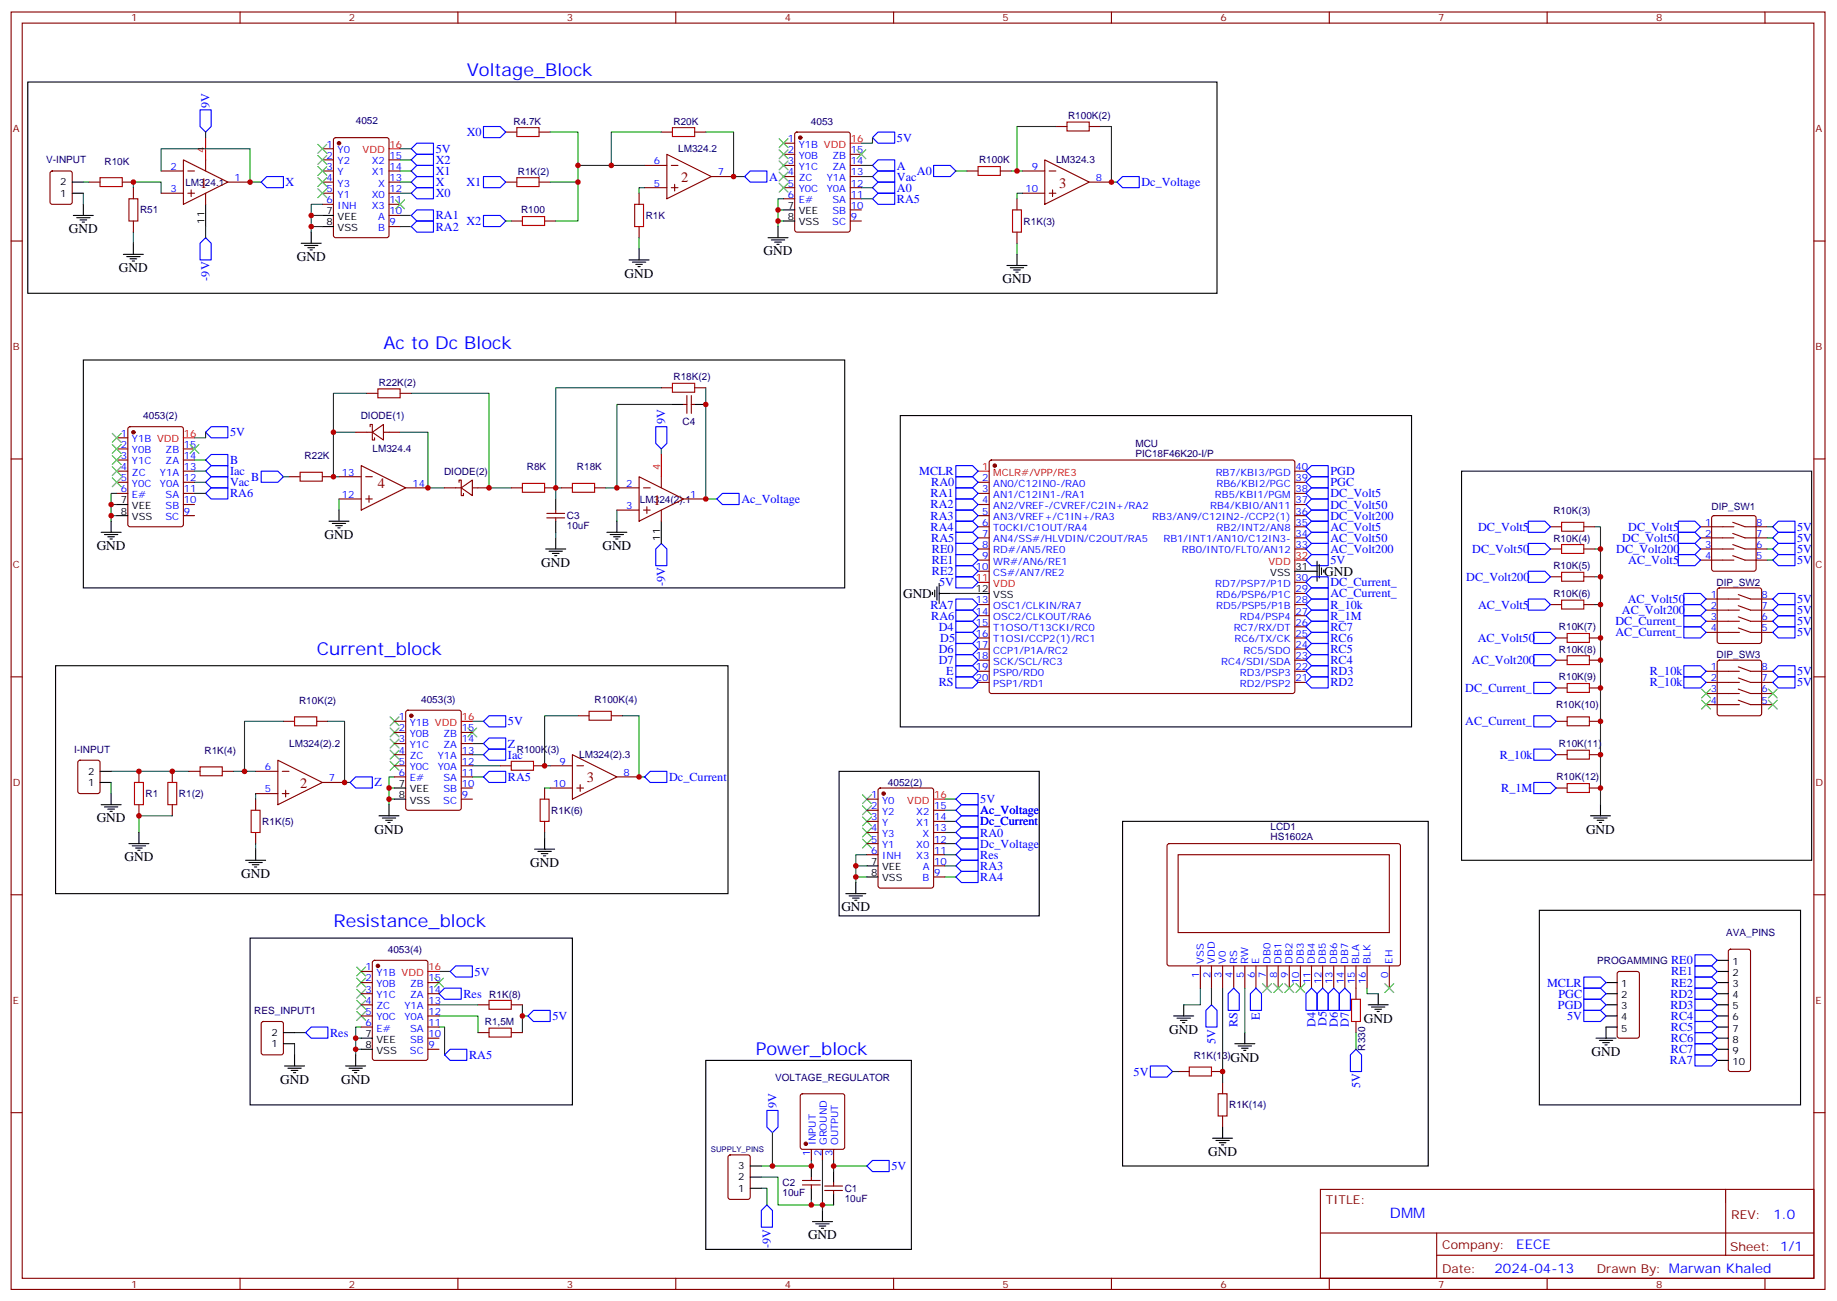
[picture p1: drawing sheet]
<svg xmlns="http://www.w3.org/2000/svg" width="583mm" height="413mm" viewBox="0 0 583 413" stroke-linecap="round" stroke-linejoin="round" font-family="sans-serif">
<defs><g id="words">
<g font-size="5.6" fill="#00f">
<text x="148.2" y="24.3">Voltage_Block</text>
<text x="121.7" y="110.7">Ac to Dc Block</text>
<text x="100.5" y="207.7">Current_block</text>
<text x="105.8" y="294.1">Resistance_block</text>
<text x="239.9" y="334.7">Power_block</text>
</g>
<g font-size="4.6" fill="#800">
<text x="63.5" y="59.5">1</text>
<text x="216.3" y="57.8">2</text>
<text x="336.2" y="59.5">3</text>
<text x="119.9" y="154.8">4</text>
<text x="207.4" y="160.1">1</text>
<text x="95.2" y="250">2</text>
<text x="186.3" y="248.3">3</text>
</g>
<text font-size="4.6" fill="#00f" x="441.2" y="386.4">DMM</text>
<g font-size="4.2">
<text x="21.9" y="74">GND</text>
<text x="94.2" y="82.8">GND</text>
<text x="242.4" y="81.1">GND</text>
<text x="37.7" y="86.4">GND</text>
<text x="198.3" y="88.1">GND</text>
<text x="318.2" y="89.9">GND</text>
<text x="103" y="171">GND</text>
<text x="30.7" y="174.6">GND</text>
<text x="171.8" y="179.8">GND</text>
<text x="191.2" y="174.6">GND</text>
<text x="420.3" y="182.7">GND</text>
<text x="286.6" y="189.8">GND</text>
<text x="30.7" y="261">GND</text>
<text x="118.9" y="264.5">GND</text>
<text x="503.4" y="264.5">GND</text>
<text x="39.5" y="273.3">GND</text>
<text x="168.3" y="275.1">GND</text>
<text x="76.6" y="278.6">GND</text>
<text x="267.1" y="289.2">GND</text>
<text x="371.1" y="328">GND</text>
<text x="432.9" y="324.5">GND</text>
<text x="505.2" y="335.1">GND</text>
<text x="390.5" y="336.8">GND</text>
<text x="88.9" y="343.9">GND</text>
<text x="108.3" y="343.9">GND</text>
<text x="383.5" y="366.8">GND</text>
<text x="256.5" y="393.3">GND</text>
</g>
<g font-size="4.2" fill="#00f">
<text x="562.9" y="386.7">1.0</text>
<text x="481.3" y="396.2">EECE</text>
<text x="474.4" y="404">2024-04-13</text>
</g>
<g font-size="3.9" fill="#00f">
<text x="66.5" y="34.1" transform="rotate(-90 66.5 34.1)">9V</text>
<text x="148.2" y="43.2">X0</text>
<text x="284.7" y="45">5V</text>
<text x="138.3" y="52">X2</text>
<text x="138.3" y="48.5">5V</text>
<text x="284.7" y="53.8">A</text>
<text x="90.7" y="59.1">X</text>
<text x="138.3" y="59.1">X</text>
<text x="138.3" y="55.5">X1</text>
<text x="148" y="59.1">X1</text>
<text x="244.1" y="57.4">A</text>
<text x="284.7" y="57.3">Vac</text>
<text x="291" y="55.4">A0</text>
<text x="362.3" y="59.1">Dc_Voltage</text>
<text x="138.3" y="62.6">X0</text>
<text x="284.7" y="60.9">A0</text>
<text x="284.7" y="64.3">RA5</text>
<text x="138.3" y="69.6">RA1</text>
<text x="148" y="71.4">X2</text>
<text x="138.3" y="73.2">RA2</text>
<text x="66.5" y="89" transform="rotate(-90 66.5 89)">-9V</text>
<text x="211.2" y="134.7" transform="rotate(-90 211.2 134.7)">9V</text>
<text x="73" y="138.4">5V</text>
<text x="73" y="147.2">B</text>
<text x="73" y="154.3">Vac</text>
<text x="73" y="150.8">Iac</text>
<text x="79.7" y="152.5">B</text>
<text x="291.7" y="150.8">MCLR</text>
<text x="295.6" y="154.3">RA0</text>
<text x="422.3" y="150.8">PGD</text>
<text x="422.3" y="154.3">PGC</text>
<text x="73" y="157.8">RA6</text>
<text x="235.3" y="159.6">Ac_Voltage</text>
<text x="295.4" y="157.8">RA1</text>
<text x="295.4" y="161.3">RA2</text>
<text x="422.3" y="157.8">DC_Volt5</text>
<text x="422.3" y="161.4">DC_Volt50</text>
<text x="295.4" y="164.9">RA3</text>
<text x="422.3" y="164.9">DC_Volt200</text>
<text x="295.4" y="168.4">RA4</text>
<text x="295.6" y="172">RA5</text>
<text x="422.3" y="168.4">AC_Volt5</text>
<text x="422.3" y="171.9">AC_Volt50</text>
<text x="469.2" y="168.5">DC_Volt5</text>
<text x="514.9" y="171.9">DC_Volt50</text>
<text x="516.8" y="168.5">DC_Volt5</text>
<text x="570.4" y="168.4">5V</text>
<text x="570.4" y="171.9">5V</text>
<text x="295.8" y="175.5">RE0</text>
<text x="295.8" y="179">RE1</text>
<text x="422.3" y="179">5V</text>
<text x="422.3" y="175.5">AC_Volt200</text>
<text x="467.3" y="175.5">DC_Volt50</text>
<text x="513" y="175.5">DC_Volt200</text>
<text x="516.8" y="179">AC_Volt5</text>
<text x="570.4" y="175.5">5V</text>
<text x="570.4" y="179">5V</text>
<text x="295.8" y="182.5">RE2</text>
<text x="465.4" y="184.3">DC_Volt200</text>
<text x="211.2" y="186" transform="rotate(-90 211.2 186)">-9V</text>
<text x="298.1" y="186">5V</text>
<text x="422.3" y="189.6">AC_Current_</text>
<text x="422.3" y="186.1">DC_Current_</text>
<text x="516.7" y="191.3">AC_Volt50</text>
<text x="570.4" y="191.3">5V</text>
<text x="295.4" y="193.1">RA7</text>
<text x="295.6" y="196.6">RA6</text>
<text x="422.3" y="193.1">R_10k</text>
<text x="422.3" y="196.6">R_1M</text>
<text x="469.2" y="193.1">AC_Volt5</text>
<text x="514.8" y="194.9">AC_Volt200</text>
<text x="570.4" y="194.9">5V</text>
<text x="297.9" y="200.2">D4</text>
<text x="298.4" y="203.7">D5</text>
<text x="422.3" y="203.7">RC6</text>
<text x="422.3" y="200.2">RC7</text>
<text x="469" y="203.7">AC_Volt50</text>
<text x="512.7" y="198.4">DC_Current_</text>
<text x="512.7" y="201.9">AC_Current_</text>
<text x="570.4" y="198.4">5V</text>
<text x="570.4" y="201.9">5V</text>
<text x="297.9" y="207.2">D6</text>
<text x="422.3" y="207.2">RC5</text>
<text x="297.9" y="210.7">D7</text>
<text x="300.3" y="214.3">E</text>
<text x="422.3" y="210.8">RC4</text>
<text x="422.3" y="214.3">RD3</text>
<text x="467.2" y="210.7">AC_Volt200</text>
<text x="523.7" y="214.3">R_10k</text>
<text x="570.4" y="214.3">5V</text>
<text x="298" y="217.8">RS</text>
<text x="422.3" y="217.8">RD2</text>
<text x="465.1" y="219.6">DC_Current_</text>
<text x="523.7" y="217.8">R_10k</text>
<text x="570.4" y="217.8">5V</text>
<text x="161.2" y="230.2">5V</text>
<text x="465.1" y="230.2">AC_Current_</text>
<text x="161.2" y="237.2">Z</text>
<text x="161.2" y="240.7">Iac</text>
<text x="476.1" y="240.7">R_10k</text>
<text x="118.9" y="249.6">Z</text>
<text x="161.2" y="247.8">RA5</text>
<text x="212.4" y="247.8">Dc_Current</text>
<text x="476.5" y="251.3">R_1M</text>
<text x="311.2" y="254.9">5V</text>
<text x="311.1" y="261.9">Dc_Current</text>
<text x="311.1" y="258.4">Ac_Voltage</text>
<text x="311.1" y="265.4">RA0</text>
<text x="311.1" y="269">Dc_Voltage</text>
<text x="311.1" y="272.6">Res</text>
<text x="311.1" y="279.5">RA4</text>
<text x="311.1" y="276">RA3</text>
<text x="530.4" y="306">RE0</text>
<text x="150.6" y="309.5">5V</text>
<text x="530.4" y="309.5">RE1</text>
<text x="147.1" y="316.7">Res</text>
<text x="491.1" y="313">MCLR</text>
<text x="494.7" y="316.5">PGC</text>
<text x="530.2" y="316.6">RD2</text>
<text x="530.4" y="313.1">RE2</text>
<text x="175.3" y="323.6">5V</text>
<text x="399.9" y="323.6" transform="rotate(-90 399.9 323.6)">E</text>
<text x="494.5" y="320.1">PGD</text>
<text x="497.4" y="323.6">5V</text>
<text x="530.2" y="320.1">RD3</text>
<text x="530.4" y="323.6">RC4</text>
<text x="104.8" y="329">Res</text>
<text x="392.8" y="325.9" transform="rotate(-90 392.8 325.9)">RS</text>
<text x="417.5" y="325.9" transform="rotate(-90 417.5 325.9)">D4</text>
<text x="421.1" y="325.6" transform="rotate(-90 421.1 325.6)">D5</text>
<text x="424.6" y="325.9" transform="rotate(-90 424.6 325.9)">D6</text>
<text x="428.1" y="325.9" transform="rotate(-90 428.1 325.9)">D7</text>
<text x="530.4" y="327.2">RC5</text>
<text x="148.9" y="336">RA5</text>
<text x="385.8" y="331.2" transform="rotate(-90 385.8 331.2)">5V</text>
<text x="530.4" y="334.2">RC7</text>
<text x="530.4" y="330.7">RC6</text>
<text x="359.8" y="341.3">5V</text>
<text x="530" y="337.7">RA7</text>
<text x="431.7" y="345.3" transform="rotate(-90 431.7 345.3)">5V</text>
<text x="246.4" y="351.6" transform="rotate(-90 246.4 351.6)">9V</text>
<text x="282.9" y="371.3">5V</text>
<text x="244.7" y="396" transform="rotate(-90 244.7 396)">-9V</text>
</g>
<g font-size="3.9" fill="#800">
<text x="420.9" y="382">TITLE:</text>
<text x="549.5" y="386.7">REV:</text>
<text x="457.8" y="396.2">Company:</text>
<text x="549.1" y="396.8">Sheet: 1/1</text>
<text x="457.8" y="403.9">Date:</text>
<text x="506.8" y="403.9">Drawn By: Marwan Khaled</text>
</g>
<g font-size="3.2" fill="#800">
<text x="41.6" y="6.8">1</text>
<text x="110.8" y="6.8">2</text>
<text x="179.9" y="6.8">3</text>
<text x="249.1" y="6.8">4</text>
<text x="318.2" y="6.8">5</text>
<text x="387.3" y="6.8">6</text>
<text x="456.5" y="6.8">7</text>
<text x="525.6" y="6.8">8</text>
<text x="4.1" y="41.9">A</text>
<text x="576.3" y="41.9">A</text>
<text x="4.1" y="111.1">B</text>
<text x="576.3" y="111.1">B</text>
<text x="4.1" y="180.2">C</text>
<text x="576.3" y="180.2">C</text>
<text x="4.1" y="249.3">D</text>
<text x="576.3" y="249.3">D</text>
<text x="4.1" y="318.5">E</text>
<text x="576.3" y="318.5">E</text>
<text x="41.6" y="408.6">1</text>
<text x="110.8" y="408.6">2</text>
<text x="179.9" y="408.6">3</text>
<text x="249.1" y="408.6">4</text>
<text x="318.2" y="408.6">5</text>
<text x="387.3" y="408.6">6</text>
<text x="456.5" y="408.6">7</text>
<text x="525.6" y="408.6">8</text>
</g>
<g font-size="3.2" fill="#000080">
<text x="113" y="39.4">4052</text>
<text x="163" y="39.5">R4.7K</text>
<text x="213.8" y="39.5">R20K</text>
<text x="257.4" y="39.6">4053</text>
<text x="339" y="37.7">R100K(2)</text>
<text x="14.7" y="51.9">V-INPUT</text>
<text x="33.2" y="52.2">R10K</text>
<text x="215.2" y="48.3">LM324.2</text>
<text x="310.8" y="51.9">R100K</text>
<text x="335.2" y="51.9">LM324.3</text>
<text x="58.9" y="58.9">LM324.1</text>
<text x="164.4" y="55.4">R1K(2)</text>
<text x="44.4" y="67.7">R51</text>
<text x="165.4" y="67.7">R100</text>
<text x="205" y="69.5">R1K</text>
<text x="324.9" y="71.3">R1K(3)</text>
<text x="120.3" y="122.4">R22K(2)</text>
<text x="213.8" y="120.7">R18K(2)</text>
<text x="45.5" y="133.1">4053(2)</text>
<text x="114.5" y="133">DIODE(1)</text>
<text x="216.6" y="134.8">C4</text>
<text x="118.2" y="143.4">LM324.4</text>
<text x="360.4" y="141.8">MCU</text>
<text x="96.7" y="145.7">R22K</text>
<text x="167.2" y="149.3">R8K</text>
<text x="183.1" y="149.3">R18K</text>
<text x="360.4" y="144.9">PIC18F46K20-I/P</text>
<text x="140.9" y="150.6">DIODE(2)</text>
<text x="203.1" y="159.6">LM324(2).1</text>
<text x="543.3" y="161.9">DIP_SW1</text>
<text x="179.9" y="168">10uF</text>
<text x="179.9" y="164.8">C3</text>
<text x="493" y="163">R10K(3)</text>
<text x="493" y="171.8">R10K(4)</text>
<text x="493" y="180.6">R10K(5)</text>
<text x="544.9" y="186">DIP_SW2</text>
<text x="493" y="189.4">R10K(6)</text>
<text x="494.8" y="200">R10K(7)</text>
<text x="494.8" y="207.1">R10K(8)</text>
<text x="544.9" y="208.9">DIP_SW3</text>
<text x="494.8" y="215.9">R10K(9)</text>
<text x="94.9" y="223.2">R10K(2)</text>
<text x="133.7" y="223">4053(3)</text>
<text x="188.7" y="223">R100K(4)</text>
<text x="493.9" y="224.7">R10K(10)</text>
<text x="23.5" y="238.8">I-INPUT</text>
<text x="64.9" y="239.1">R1K(4)</text>
<text x="91.8" y="237">LM324(2).2</text>
<text x="164" y="238.9">R100K(3)</text>
<text x="494.8" y="237.1">R10K(11)</text>
<text x="183.8" y="240.6">LM324(2).3</text>
<text x="281.8" y="249.4">4052(2)</text>
<text x="494" y="247.6">R10K(12)</text>
<text x="46.2" y="253">R1</text>
<text x="56.8" y="253">R1(2)</text>
<text x="83.3" y="261.8">R1K(5)</text>
<text x="175" y="258.3">R1K(6)</text>
<text x="403.2" y="263.5">LCD1</text>
<text x="403.2" y="266.6">HS1602A</text>
<text x="547.9" y="297">AVA_PINS</text>
<text x="123.1" y="302.4">4053(4)</text>
<text x="507" y="305.9">PROGAMMING</text>
<text x="155.3" y="316.5">R1K(8)</text>
<text x="80.7" y="321.7">RES_INPUT1</text>
<text x="153.9" y="325.3">R1,5M</text>
<text x="433.3" y="333.4" transform="rotate(-90 433.3 333.4)">R330</text>
<text x="378.9" y="336.1">R1K(13)</text>
<text x="246" y="343">VOLTAGE_REGULATOR</text>
<text x="390.2" y="351.7">R1K(14)</text>
<text x="248.4" y="376.4">C2</text>
<text x="248.4" y="379.6">10uF</text>
<text x="268.1" y="381.4">10uF</text>
<text x="268.1" y="378.2">C1</text>
</g>
<g font-size="3.2" fill="#00f">
<text x="103.6" y="46.8">1</text>
<text x="250" y="45.1">1</text>
<text x="253.5" y="46.8">Y1B VDD</text>
<text x="54.1" y="53.9">2</text>
<text x="103.6" y="50.4">2</text>
<text x="103.6" y="53.9">3</text>
<text x="107.1" y="48.6">Y0</text>
<text x="107.1" y="52.1">Y2</text>
<text x="118" y="52.1">X2</text>
<text x="123.6" y="53.9">14</text>
<text x="123.6" y="50.4">15</text>
<text x="207.5" y="52.1">6</text>
<text x="250" y="48.6">2</text>
<text x="250" y="52.1">3</text>
<text x="253.5" y="50.4">Y0B</text>
<text x="253.5" y="53.9">Y1C</text>
<text x="264.2" y="50.4">ZB</text>
<text x="264.2" y="53.9">ZA</text>
<text x="270.1" y="52.1">14</text>
<text x="270.1" y="48.6">15</text>
<text x="327.5" y="53.9">9</text>
<text x="74.4" y="57.4">1</text>
<text x="103.6" y="57.4">4</text>
<text x="107.1" y="55.7">Y</text>
<text x="107.1" y="59.2">Y3</text>
<text x="118" y="55.7">X1</text>
<text x="120" y="59.2">X</text>
<text x="123.6" y="57.4">13</text>
<text x="207.5" y="59.2">5</text>
<text x="227.9" y="55.7">7</text>
<text x="250" y="55.7">4</text>
<text x="250" y="59.2">5</text>
<text x="253.5" y="57.4">ZC</text>
<text x="262.4" y="57.4">Y1A</text>
<text x="270.1" y="59.2">12</text>
<text x="270.1" y="55.7">13</text>
<text x="347.8" y="57.4">8</text>
<text x="54.1" y="61">3</text>
<text x="103.6" y="61">5</text>
<text x="103.6" y="64.5">6</text>
<text x="107.1" y="62.7">Y1</text>
<text x="118" y="62.7">X0</text>
<text x="123.6" y="64.5">11</text>
<text x="123.6" y="61">12</text>
<text x="250" y="62.7">6</text>
<text x="253.5" y="61">Y0C</text>
<text x="253.5" y="64.5">E#</text>
<text x="262.4" y="61">Y0A</text>
<text x="264.2" y="64.5">SA</text>
<text x="270.1" y="62.7">11</text>
<text x="325.5" y="61">10</text>
<text x="107.1" y="66.3">INH</text>
<text x="118" y="66.3">X3</text>
<text x="120" y="69.8">A</text>
<text x="123.6" y="71.5">9</text>
<text x="123.6" y="68">10</text>
<text x="264.2" y="71.5">SC</text>
<text x="264.2" y="68">SB</text>
<text x="270.1" y="69.8">9</text>
<text x="270.1" y="66.3">10</text>
<text x="120" y="73.3">B</text>
<text x="38.4" y="138.6">1</text>
<text x="38.4" y="142.1">2</text>
<text x="41.9" y="140.3">Y1B VDD</text>
<text x="41.9" y="143.9">Y0B</text>
<text x="52.6" y="143.9">ZB</text>
<text x="58.4" y="142.1">15</text>
<text x="38.4" y="145.6">3</text>
<text x="38.4" y="149.2">4</text>
<text x="41.9" y="147.4">Y1C</text>
<text x="52.6" y="147.4">ZA</text>
<text x="58.4" y="149.2">13</text>
<text x="58.4" y="145.6">14</text>
<text x="411.2" y="149.2">40</text>
<text x="38.4" y="152.7">5</text>
<text x="41.9" y="150.9">ZC</text>
<text x="41.9" y="154.4">Y0C</text>
<text x="50.8" y="154.4">Y0A</text>
<text x="50.8" y="150.9">Y1A</text>
<text x="58.4" y="152.7">12</text>
<text x="108.5" y="150.9">13</text>
<text x="130.9" y="154.4">14</text>
<text x="198.7" y="154.4">2</text>
<text x="311.8" y="152.7">2</text>
<text x="315.3" y="154.4">AN0/C12IN0-/RA0</text>
<text x="385.9" y="150.9">RB7/KBI3/PGD</text>
<text x="386.1" y="154.4">RB6/KBI2/PGC</text>
<text x="411.2" y="152.7">39</text>
<text x="38.4" y="156.2">6</text>
<text x="41.9" y="158">E#</text>
<text x="52.6" y="161.5">SB</text>
<text x="52.6" y="158">SA</text>
<text x="58.4" y="159.7">10</text>
<text x="58.4" y="156.2">11</text>
<text x="108.5" y="158">12</text>
<text x="198.7" y="161.5">3</text>
<text x="219.1" y="158">1</text>
<text x="311.8" y="156.2">3</text>
<text x="311.8" y="159.7">4</text>
<text x="315.3" y="158">AN1/C12IN1-/RA1</text>
<text x="315.3" y="161.5">AN2/VREF-/CVREF/C2IN+/RA2</text>
<text x="384.1" y="161.5">RB4/KBI0/AN11</text>
<text x="385.6" y="158">RB5/KBI1/PGM</text>
<text x="411.2" y="159.7">37</text>
<text x="411.2" y="156.2">38</text>
<text x="52.5" y="165">SC</text>
<text x="58.4" y="163.3">9</text>
<text x="311.8" y="163.3">5</text>
<text x="311.8" y="166.8">6</text>
<text x="315.3" y="165">AN3/VREF+/C1IN+/RA3</text>
<text x="365.7" y="165">RB3/AN9/C12IN2-/CCP2(1)</text>
<text x="411.2" y="166.8">35</text>
<text x="411.2" y="163.3">36</text>
<text x="541.3" y="166.8">1</text>
<text x="557.4" y="166.8">8</text>
<text x="311.8" y="170.3">7</text>
<text x="311.8" y="173.8">8</text>
<text x="315.3" y="168.6">T0CKI/C1OUT/RA4</text>
<text x="315.3" y="172.1">AN4/SS#/HLVDIN/C2OUT/RA5</text>
<text x="369.3" y="172.1">RB1/INT1/AN10/C12IN3-</text>
<text x="386.2" y="168.6">RB2/INT2/AN8</text>
<text x="411.2" y="173.8">33</text>
<text x="411.2" y="170.3">34</text>
<text x="541.3" y="170.3">2</text>
<text x="541.3" y="173.8">3</text>
<text x="557.4" y="173.8">6</text>
<text x="557.4" y="170.3">7</text>
<text x="311.8" y="177.4">9</text>
<text x="315.3" y="175.6">RD#/AN5/RE0</text>
<text x="315.3" y="179.1">WR#/AN6/RE1</text>
<text x="375.1" y="175.6">RB0/INT0/FLT0/AN12</text>
<text x="541.3" y="177.4">4</text>
<text x="557.4" y="177.4">5</text>
<text x="309.8" y="180.9">10</text>
<text x="315.3" y="182.7">CS#/AN7/RE2</text>
<text x="411.2" y="184.4">30</text>
<text x="309.8" y="191.5">13</text>
<text x="385.7" y="186.2">RD7/PSP7/P1D</text>
<text x="386" y="189.7">RD6/PSP6/P1C</text>
<text x="411.2" y="191.5">28</text>
<text x="411.2" y="188">29</text>
<text x="543" y="189.7">1</text>
<text x="559.2" y="189.7">8</text>
<text x="309.8" y="195">14</text>
<text x="315.3" y="193.3">OSC1/CLKIN/RA7</text>
<text x="315.3" y="196.8">OSC2/CLKOUT/RA6</text>
<text x="386" y="193.3">RD5/PSP5/P1B</text>
<text x="393.6" y="196.8">RD4/PSP4</text>
<text x="411.2" y="195">27</text>
<text x="543" y="193.3">2</text>
<text x="543" y="196.8">3</text>
<text x="559.2" y="196.8">6</text>
<text x="559.2" y="193.3">7</text>
<text x="309.8" y="198.5">15</text>
<text x="309.8" y="202.1">16</text>
<text x="315.3" y="200.3">T1OSO/T13CKI/RC0</text>
<text x="315.3" y="203.8">T1OSI/CCP2(1)/RC1</text>
<text x="391.6" y="200.3">RC7/RX/DT</text>
<text x="391.8" y="203.8">RC6/TX/CK</text>
<text x="411.2" y="202.1">25</text>
<text x="411.2" y="198.5">26</text>
<text x="543" y="200.3">4</text>
<text x="559.2" y="200.3">5</text>
<text x="309.8" y="205.6">17</text>
<text x="309.8" y="209.1">18</text>
<text x="315.3" y="207.4">CCP1/P1A/RC2</text>
<text x="394.7" y="207.4">RC5/SDO</text>
<text x="411.2" y="209.1">23</text>
<text x="411.2" y="205.6">24</text>
<text x="309.8" y="212.7">19</text>
<text x="315.3" y="210.9">SCK/SCL/RC3</text>
<text x="315.3" y="214.4">PSP0/RD0</text>
<text x="387.6" y="210.9">RC4/SDI/SDA</text>
<text x="393.6" y="214.4">RD3/PSP3</text>
<text x="411.2" y="212.7">22</text>
<text x="543" y="212.7">1</text>
<text x="559.2" y="212.7">8</text>
<text x="309.8" y="216.2">20</text>
<text x="315.3" y="217.9">PSP1/RD1</text>
<text x="393.6" y="217.9">RD2/PSP2</text>
<text x="411.2" y="216.2">21</text>
<text x="543" y="216.2">2</text>
<text x="543" y="219.7">3</text>
<text x="559.2" y="219.7">6</text>
<text x="559.2" y="216.2">7</text>
<text x="543" y="223.2">4</text>
<text x="559.2" y="223.2">5</text>
<text x="126.6" y="228.5">1</text>
<text x="126.6" y="232.1">2</text>
<text x="130.1" y="230.3">Y1B VDD</text>
<text x="130.1" y="233.8">Y0B</text>
<text x="140.7" y="233.8">ZB</text>
<text x="146.6" y="232.1">15</text>
<text x="126.6" y="235.6">3</text>
<text x="126.6" y="239.1">4</text>
<text x="130.1" y="237.3">Y1C</text>
<text x="140.8" y="237.3">ZA</text>
<text x="146.6" y="239.1">13</text>
<text x="146.6" y="235.6">14</text>
<text x="84.1" y="244.4">6</text>
<text x="126.6" y="242.6">5</text>
<text x="130.1" y="240.9">ZC</text>
<text x="130.1" y="244.4">Y0C</text>
<text x="139" y="244.4">Y0A</text>
<text x="139" y="240.9">Y1A</text>
<text x="146.6" y="242.6">12</text>
<text x="177.5" y="242.6">9</text>
<text x="84.1" y="251.5">5</text>
<text x="104.4" y="247.9">7</text>
<text x="126.6" y="246.2">6</text>
<text x="130.1" y="247.9">E#</text>
<text x="140.8" y="251.5">SB</text>
<text x="140.8" y="247.9">SA</text>
<text x="146.6" y="249.7">10</text>
<text x="146.6" y="246.2">11</text>
<text x="175.5" y="249.7">10</text>
<text x="197.9" y="246.2">8</text>
<text x="140.7" y="255">SC</text>
<text x="146.6" y="253.2">9</text>
<text x="276.5" y="253.2">1</text>
<text x="276.5" y="256.8">2</text>
<text x="280" y="255">Y0</text>
<text x="296.5" y="256.8">15</text>
<text x="276.5" y="260.3">3</text>
<text x="276.5" y="263.8">4</text>
<text x="280" y="258.5">Y2</text>
<text x="280" y="262">Y</text>
<text x="290.8" y="262">X1</text>
<text x="290.8" y="258.5">X2</text>
<text x="296.5" y="263.8">13</text>
<text x="296.5" y="260.3">14</text>
<text x="276.5" y="267.3">5</text>
<text x="280" y="265.6">Y3</text>
<text x="280" y="269.1">Y1</text>
<text x="290.8" y="269.1">X0</text>
<text x="292.9" y="265.6">X</text>
<text x="296.5" y="267.3">12</text>
<text x="276.5" y="270.9">6</text>
<text x="280" y="272.6">INH</text>
<text x="290.8" y="272.6">X3</text>
<text x="296.5" y="274.4">10</text>
<text x="296.5" y="270.9">11</text>
<text x="292.9" y="279.7">B</text>
<text x="292.9" y="276.2">A</text>
<text x="296.5" y="277.9">9</text>
<text x="382.1" y="305.8" transform="rotate(-90 382.1 305.8)">VSS</text>
<text x="385.6" y="305.8" transform="rotate(-90 385.6 305.8)">VDD</text>
<text x="389.1" y="305.8" transform="rotate(-90 389.1 305.8)">V0</text>
<text x="392.6" y="305.8" transform="rotate(-90 392.6 305.8)">RS</text>
<text x="396.2" y="305.8" transform="rotate(-90 396.2 305.8)">RW</text>
<text x="399.7" y="305.8" transform="rotate(-90 399.7 305.8)">E</text>
<text x="403.2" y="305.8" transform="rotate(-90 403.2 305.8)">DB0</text>
<text x="406.8" y="305.8" transform="rotate(-90 406.8 305.8)">DB1</text>
<text x="410.3" y="305.8" transform="rotate(-90 410.3 305.8)">DB2</text>
<text x="413.8" y="305.8" transform="rotate(-90 413.8 305.8)">DB3</text>
<text x="417.3" y="305.8" transform="rotate(-90 417.3 305.8)">DB4</text>
<text x="420.9" y="305.8" transform="rotate(-90 420.9 305.8)">DB5</text>
<text x="424.4" y="305.8" transform="rotate(-90 424.4 305.8)">DB6</text>
<text x="427.9" y="305.8" transform="rotate(-90 427.9 305.8)">DB7</text>
<text x="431.4" y="305.8" transform="rotate(-90 431.4 305.8)">BLA</text>
<text x="435" y="305.8" transform="rotate(-90 435 305.8)">BLK</text>
<text x="442" y="305.8" transform="rotate(-90 442 305.8)">EH</text>
<text x="116" y="307.9">1</text>
<text x="116" y="311.4">2</text>
<text x="119.5" y="309.7">Y1B VDD</text>
<text x="136" y="311.4">15</text>
<text x="380.6" y="310.3" transform="rotate(-90 380.6 310.3)">1</text>
<text x="384.2" y="310.3" transform="rotate(-90 384.2 310.3)">2</text>
<text x="387.7" y="310.3" transform="rotate(-90 387.7 310.3)">3</text>
<text x="391.2" y="310.3" transform="rotate(-90 391.2 310.3)">4</text>
<text x="394.8" y="310.3" transform="rotate(-90 394.8 310.3)">5</text>
<text x="398.3" y="310.3" transform="rotate(-90 398.3 310.3)">6</text>
<text x="401.8" y="310.3" transform="rotate(-90 401.8 310.3)">7</text>
<text x="405.3" y="310.3" transform="rotate(-90 405.3 310.3)">8</text>
<text x="408.9" y="310.3" transform="rotate(-90 408.9 310.3)">9</text>
<text x="440.6" y="310.3" transform="rotate(-90 440.6 310.3)">0</text>
<text x="116" y="315">3</text>
<text x="119.5" y="313.2">Y0B</text>
<text x="119.5" y="316.7">Y1C</text>
<text x="130.2" y="313.2">ZB</text>
<text x="130.2" y="316.7">ZA</text>
<text x="136" y="315">14</text>
<text x="412.4" y="312.3" transform="rotate(-90 412.4 312.3)">10</text>
<text x="415.9" y="312.3" transform="rotate(-90 415.9 312.3)">11</text>
<text x="419.5" y="312.3" transform="rotate(-90 419.5 312.3)">12</text>
<text x="423" y="312.3" transform="rotate(-90 423 312.3)">13</text>
<text x="426.5" y="312.3" transform="rotate(-90 426.5 312.3)">14</text>
<text x="430" y="312.3" transform="rotate(-90 430 312.3)">15</text>
<text x="433.6" y="312.3" transform="rotate(-90 433.6 312.3)">16</text>
<text x="116" y="318.5">4</text>
<text x="116" y="322">5</text>
<text x="119.5" y="320.3">ZC</text>
<text x="119.5" y="323.8">Y0C</text>
<text x="128.4" y="323.8">Y0A</text>
<text x="128.4" y="320.3">Y1A</text>
<text x="136" y="322">12</text>
<text x="136" y="318.5">13</text>
<text x="116" y="325.5">6</text>
<text x="119.5" y="327.3">E#</text>
<text x="130.2" y="327.3">SA</text>
<text x="136" y="329.1">10</text>
<text x="136" y="325.5">11</text>
<text x="130.1" y="334.4">SC</text>
<text x="130.2" y="330.8">SB</text>
<text x="136" y="332.6">9</text>
<text x="258.9" y="363.4" transform="rotate(-90 258.9 363.4)">INPUT</text>
<text x="262.5" y="363.4" transform="rotate(-90 262.5 363.4)">GROUND</text>
<text x="266" y="363.4" transform="rotate(-90 266 363.4)">OUTPUT</text>
<text x="257.2" y="366.9" transform="rotate(-90 257.2 366.9)">1</text>
<text x="260.7" y="366.9" transform="rotate(-90 260.7 366.9)">2</text>
<text x="264.2" y="366.9" transform="rotate(-90 264.2 366.9)">3</text>
</g>
<g font-size="3.2" fill="#f00">
<text x="123.6" y="46.8">16</text>
<text x="270.1" y="45.1">16</text>
<text x="64.9" y="48.6" transform="rotate(-90 64.9 48.6)">4</text>
<text x="115.1" y="48.6">VDD</text>
<text x="58.4" y="138.6">16</text>
<text x="209.5" y="149.2" transform="rotate(-90 209.5 149.2)">4</text>
<text x="311.8" y="149.2">1</text>
<text x="315.3" y="150.9">MCLR#/VPP/RE3</text>
<text x="402.6" y="179.1">VDD</text>
<text x="411.2" y="177.4">32</text>
<text x="309.8" y="184.4">11</text>
<text x="315.3" y="186.2">VDD</text>
<text x="146.6" y="228.5">16</text>
<text x="288" y="255">VDD</text>
<text x="296.5" y="253.2">16</text>
<text x="136" y="307.9">16</text>
</g>
<g font-size="3.2">
<text x="19.1" y="58.8">2</text>
<text x="19.1" y="62.4">1</text>
<text x="64.9" y="71" transform="rotate(-90 64.9 71)">11</text>
<text x="103.6" y="68">7</text>
<text x="103.6" y="71.5">8</text>
<text x="107.1" y="69.8">VEE</text>
<text x="250" y="66.3">7</text>
<text x="250" y="69.8">8</text>
<text x="253.5" y="68">VEE</text>
<text x="253.5" y="71.5">VSS</text>
<text x="107.1" y="73.3">VSS</text>
<text x="38.4" y="159.7">7</text>
<text x="41.9" y="161.5">VEE</text>
<text x="38.4" y="163.3">8</text>
<text x="41.9" y="165">VSS</text>
<text x="209.5" y="171.5" transform="rotate(-90 209.5 171.5)">11</text>
<text x="403.2" y="182.7">VSS</text>
<text x="411.2" y="180.9">31</text>
<text x="309.8" y="188">12</text>
<text x="315.3" y="189.7">VSS</text>
<text x="28" y="245.8">2</text>
<text x="28" y="249.3">1</text>
<text x="126.6" y="249.7">7</text>
<text x="130.1" y="251.5">VEE</text>
<text x="126.6" y="253.2">8</text>
<text x="130.1" y="255">VSS</text>
<text x="276.5" y="274.4">7</text>
<text x="276.5" y="277.9">8</text>
<text x="280" y="276.2">VEE</text>
<text x="280" y="279.7">VSS</text>
<text x="549.9" y="306.1">1</text>
<text x="549.9" y="309.7">2</text>
<text x="514.6" y="313.2">1</text>
<text x="514.6" y="316.7">2</text>
<text x="549.9" y="313.2">3</text>
<text x="549.9" y="316.7">4</text>
<text x="514.6" y="320.3">3</text>
<text x="514.6" y="323.8">4</text>
<text x="549.9" y="320.3">5</text>
<text x="549.9" y="323.8">6</text>
<text x="86.2" y="328.7">2</text>
<text x="116" y="329.1">7</text>
<text x="514.6" y="327.3">5</text>
<text x="549.9" y="327.3">7</text>
<text x="86.2" y="332.2">1</text>
<text x="116" y="332.6">8</text>
<text x="119.5" y="330.8">VEE</text>
<text x="119.5" y="334.4">VSS</text>
<text x="549.9" y="330.8">8</text>
<text x="549.9" y="334.4">9</text>
<text x="549.9" y="337.9">10</text>
<text x="234.3" y="371.1">3</text>
<text x="234.3" y="374.6">2</text>
<text x="234.3" y="378.1">1</text>
</g>
<text font-size="2.5" fill="#000080" x="225.6" y="365.6">SUPPLY_PINS</text>
</g></defs>
<g fill="none" stroke="#870000" stroke-width=".35">
<path d="M3.5 3.8h575.8v405.4h-575.8zM7.1 7.3h568.6v398.3h-568.6zM76.2 3.8v3.5M145.3 3.8v3.5M214.5 3.8v3.5M283.6 3.8v3.5M352.8 3.8v3.5M421.9 3.8v3.5M491.1 3.8v3.5M560.2 3.8v3.5M16.1 54.5l.5-.2h5.6l.7 .4v9.4l-.4 .7h-5.9l-.7-.4v-9.4zM28.2 57.8h3.5"/>
<path d="M38.8 57.8h3.5M42.3 59.5v3.6M51.2 54.3h7M58.2 50.7l14.1 7.1-14.1 7zM59.6 54.3h2.1M65.3 50.7v3.6M72.3 57.8h7.1M102.3 57.8h3.5M102.3 54.3h3.5M102.3 47.2h3.5M102.3 50.7h3.5M106.1 43.9l.4-.2h16.3l.6 .4 .1 30.6-.5 .7h-16.5l-.6-.4-.1-30.6z"/>
<path d="M123.5 57.8h3.5M123.5 54.3h3.5M123.5 50.7h3.5M160.5 57.8h3.5M160.5 41.9h3.5M171.1 57.8h3.5M171.1 41.9h3.5M204.6 52.5h7.1M204.6 59.5h7.1M209.9 41.9h3.5M211.7 49l14.1 7-14.1 7.1zM213.1 52.5h2.1"/>
<path d="M213.1 59.5h2.1M214.1 58.5v2.1M220.5 41.9h3.5M225.8 56h7M248.7 56h3.5M248.7 52.5h3.5M248.7 59.5h3.5M248.7 45.4h3.5M248.7 49h3.5M252.5 42.1l.4-.2h16.3l.6 .4 .1 30.7-.5 .6-16.5 .1-.6-.5-.1-30.6zM269.9 56h3.5M269.9 52.5h3.5"/>
<path d="M269.9 59.5h3.5M269.9 49h3.5M306.9 54.3h3.5M317.5 54.3h3.5M324.6 54.3h7M331.6 50.7l14.1 7.1-14.1 7zM333 54.3h2.1M335.1 40.1h3.6M345.7 57.8h7.1M345.7 40.1h3.5M3.5 76.5h3.6M42.3 70.1v3.6"/>
<path d="M51.2 61.3h7M59.6 61.3h2.1M60.7 60.3v2.1M65.3 61.3v3.5M102.3 61.3h3.5M102.3 64.8h3.5M123.5 61.3h3.5M123.5 64.8h3.5M123.5 71.9h3.5M123.5 68.4h3.5M162.3 70.1h3.5M172.9 70.1h3.5"/>
<path d="M202.8 61.3v3.5M202.8 71.9v3.5M248.7 63.1h3.5M269.9 70.1h3.5M269.9 63.1h3.5M269.9 66.6h3.5M322.8 63.1v3.5M322.8 73.7v3.5M324.6 61.3h7M333 61.3h2.1M334.1 60.3v2.1M575.7 76.5h3.6"/>
<path d="M37 138.9h3.6M40.8 135.6l.5-.2h16.2l.7 .4v30.6l-.5 .7h-16.4l-.7-.4v-30.6zM112.9 137.2h5.3M116.4 124.8h3.5M117.5 135.4v-.7h.7v4.9h.7v-.7M118.2 137.2l3.5-2.5v4.9zM121.7 137.2h5.3M127 124.8h3.5M209.9 123h3.5M217 128.3h1M218 125.5v5.7M219.4 125.5v5.7"/>
<path d="M219.4 128.3h1.1M220.5 123h3.5M3.5 145.6h3.6M37 153h3.6M37 156.6h3.6M37 149.5h3.6M37 142.5h3.6M37 146h3.6M58.2 153h3.5M58.2 156.6h3.5M58.2 149.5h3.5M58.2 142.5h3.5"/>
<path d="M58.2 146h3.5M91.7 151.3h3.5M102.3 151.3h3.5M107.6 151.3h7.1M107.6 158.3h7.1M114.7 147.7l14.1 7.1-14.1 7.1zM116.1 151.3h2.1M116.1 158.3h2.1M117.1 157.3v2.1M128.8 154.8h7M141.1 154.8h5.3M145.7 153v-.7h.7v5h.7v-.7"/>
<path d="M146.4 154.8l3.5-2.5v5zM149.9 154.8h5.3M162.3 154.8h3.5M172.9 154.8h3.5M178.2 154.8h3.5M188.7 154.8h3.6M195.8 154.8h7M202.8 151.3l14.2 7-14.2 7.1zM204.3 154.8h2.1M209.9 151.3v3.5M217 158.3h7M310.4 153h3.6"/>
<path d="M310.4 156.6h3.6M314.2 146.2l.5-.2h95.6l.5 .2 .2 .5v72.7l-.2 .5-.5 .2h-95.6l-.5-.3-.2-.4v-72.7zM411 153h3.5M411 156.6h3.5M411 149.5h3.5M575.7 145.6h3.6M58.2 160.1h3.5M58.2 163.6h3.5M173.6 164.3h5.6M173.6 162.9h5.6M176.4 161.9v1M176.4 164.3v1.1"/>
<path d="M195.8 161.9h7M204.3 161.9h2.1M205.3 160.8v2.1M209.9 161.9v3.5M310.4 160.1h3.6M310.4 163.6h3.6M310.4 167.1h3.6M310.4 170.7h3.6M310.4 174.2h3.6M310.4 177.7h3.6M411 160.1h3.5M411 163.6h3.5"/>
<path d="M411 167.1h3.5M411 170.7h3.5M411 174.2h3.5M492.1 167.1h3.6M492.1 174.2h3.6M502.7 167.1h3.5M502.7 174.2h3.5M539.8 167.1h10.5M539.8 170.7h10.5M539.8 174.2h10.5M539.8 177.7h10.5M543.5 163.8l.5-.2h12.7l.5 .2 .2 .5v16.3l-.2 .5-.5 .2h-12.7l-.5-.3-.2-.4v-16.3z"/>
<path d="M550 165.7l3.9 1.4h7M550 169.3l3.9 1.4h7M550 172.8l3.9 1.4h7M550 176.3l3.9 1.4h7M310.4 181.3h3.6M310.4 191.8h3.6M310.4 195.4h3.6M310.4 198.9h3.6M411 191.8h3.5M411 195.4h3.5M411 198.9h3.5M411 188.3h3.5"/>
<path d="M411 184.8h3.5M492.1 191.8h3.6M492.1 183h3.6M502.7 191.8h3.5M502.7 183h3.5M541.5 197.1h10.6M541.5 193.6h10.6M541.5 190.1h10.6M545.3 186.8l.4-.3h12.7l.5 .3 .3 .5v16.2l-.3 .5-.5 .2h-12.7l-.5-.2-.2-.5v-16.2zM551.7 199.2l3.9 1.5h7.1M551.7 195.7l3.9 1.4h7.1M551.7 192.2l3.9 1.4h7.1"/>
<path d="M551.7 188.7l3.9 1.4h7.1M3.5 214.8h3.6M310.4 202.4h3.6M310.4 206h3.6M310.4 209.5h3.6M310.4 213h3.6M310.4 216.5h3.6M411 202.4h3.5M411 206h3.5M411 209.5h3.5M411 213h3.5M411 216.5h3.5"/>
<path d="M493.9 202.4h3.5M493.9 209.5h3.5M493.9 218.3h3.5M504.5 202.4h3.5M504.5 209.5h3.5M504.5 218.3h3.5M541.5 213h10.6M541.5 216.5h10.6M541.5 200.7h10.6M545.3 209.7l.4-.2h12.7l.5 .2 .3 .5v16.2l-.3 .5-.5 .2h-12.7l-.5-.2-.2-.5v-16.2zM551.7 211.6l3.9 1.4h7.1M551.7 215.1l3.9 1.4h7.1"/>
<path d="M551.7 218.7l3.9 1.4h7.1M575.7 214.8h3.6M90 228.9h3.5M100.5 228.9h3.6M125.2 228.9h3.6M125.2 232.4h3.6M125.2 235.9h3.6M125.2 239.5h3.6M129 225.6l.5-.2h16.2l.6 .4 .1 30.6-.5 .6-16.4 .1-.7-.5v-30.5zM146.4 232.4h3.5M146.4 235.9h3.5M146.4 239.5h3.5"/>
<path d="M181.7 239.5l14.1 7-14.1 7.1zM183.4 227.1h3.6M194 227.1h3.6M493.9 228.9h3.5M493.9 239.5h3.5M504.5 228.9h3.5M504.5 239.5h3.5M541.5 223.6h10.6M541.5 220.1h10.6M551.7 222.2l3.9 1.4h7.1M24.9 241.4l.5-.2h5.6l.7 .5v9.4l-.4 .7h-5.9l-.7-.4v-9.5zM44.1 244.8v3.5"/>
<path d="M44.1 255.3v3.6M54.7 244.8v3.5M54.7 255.3v3.6M60 244.8h3.5M70.6 244.8h3.5M81.1 244.8h7.1M81.1 251.8h7.1M81.1 253.6v3.5M88.2 241.2l14.1 7.1-14.1 7zM89.6 244.8h2.1M89.6 251.8h2.1M90.7 250.8v2.1"/>
<path d="M102.3 248.3h7.1M125.2 243h3.6M125.2 246.5h3.6M146.4 243h3.5M146.4 250h3.5M146.4 246.5h3.5M146.4 253.6h3.5M158.7 243h3.6M169.3 243h3.6M172.9 250v3.6M174.6 243h7.1M174.6 250h7.1"/>
<path d="M183.1 243h2.1M183.1 250h2.1M184.1 249v2.1M195.8 246.5h7M275.2 253.6h3.5M275.2 257.1h3.5M278.9 250.3l.5-.3h16.2l.7 .5v30.6l-.4 .6-16.5 .1-.7-.5v-30.5zM296.3 257.1h3.6M493.9 250h3.5M504.5 250h3.5M81.1 264.2v3.5M172.9 260.6v3.6"/>
<path d="M275.2 260.6h3.5M275.2 264.2h3.5M275.2 267.7h3.5M275.2 271.2h3.5M296.3 260.6h3.6M296.3 264.2h3.6M296.3 267.7h3.6M296.3 271.2h3.6M296.3 278.3h3.6M296.3 274.7h3.6M370.7 267.9l.4-.2h73l.4 .7-.1 37.7-.6 .4-73-.1-.4-.6v-37.4zM373.9 271.2h67.1v24.7h-67.1z"/>
<path d="M3.5 283.9h3.6M575.7 283.9h3.6M114.7 318.8h3.5M114.7 308.3h3.5M114.7 311.8h3.5M114.7 315.3h3.5M118.4 304.9l.5-.2h16.2l.7 .5v30.6l-.4 .6-16.5 .1-.7-.5v-30.6zM135.8 318.8h3.5M135.8 311.8h3.5M135.8 315.3h3.5M151.7 318.8h3.5M162.3 318.8h3.5"/>
<path d="M381 306.5v7M384.5 306.5v7M388.1 306.5v7M391.6 306.5v7M395.1 306.5v7M398.6 306.5v7M402.2 306.5v7M405.7 306.5v7M409.2 306.5v7M412.7 306.5v7M416.3 306.5v7M419.8 306.5v7"/>
<path d="M423.3 306.5v7M426.9 306.5v7M430.4 306.5v10.6M433.9 306.5v7M441 306.5v7M513.5 308.5l.5-.2h5.6l.7 .4v20l-.4 .7h-5.9l-.7-.4v-20zM548.8 301.4l.5-.2h5.6l.5 .2 .2 .5v37.4l-.2 .5-.5 .2h-5.6l-.5-.2-.2-.5v-37.4zM83.1 324.3l.5-.2h5.7l.6 .5 .1 9.4-.5 .7h-5.9l-.6-.4-.1-9.5zM114.7 322.4h3.5M114.7 325.9h3.5M135.8 322.4h3.5M135.8 325.9h3.5"/>
<path d="M135.8 333h3.5M135.8 329.4h3.5M151.7 327.7h3.5M162.3 327.7h3.5M430.4 324.1v3.6M3.5 353.1h3.6M254.2 347.3l.5-.2h12.7l.5 .2 .2 .5v16.2l-.2 .5-.5 .2h-12.7l-.5-.2-.2-.5v-16.2zM373.9 340h3.6M384.5 340h3.6M388.1 343.5v3.6M388.1 354.1v3.5M575.7 353.1h3.6"/>
<path d="M231.3 366.7l.5-.2h5.6l.7 .4v13l-.4 .6-5.9 .1-.7-.5v-12.9zM254.7 376h5.6M254.7 374.6h5.6M257.5 364.7v3.5M257.5 373.5v1.1M257.5 376v1M261.1 364.7v3.5M261.8 377.8h5.6M261.8 376.3h5.6M264.6 364.7v3.5M264.6 375.3v1M264.6 377.8v1"/>
<path d="M419.1 377.4h156.6v28.2h-156.6zM547.7 377.4v20.9M419.1 391.2h156.5M456 398.3h119.6M456 391.2v14.2M76.2 405.6v3.6M145.3 405.6v3.6M214.5 405.6v3.6M283.6 405.6v3.6M352.8 405.6v3.6M421.9 405.6v3.6M491.1 405.6v3.6"/>
<path d="M560.2 405.6v3.6"/>
</g>
<g fill="#870000" stroke="#870000" stroke-width=".35">
<circle cx="255.8" cy="362.9" r=".53"/>
<circle cx="315.7" cy="147.7" r=".53"/>
<circle cx="107.6" cy="45.4" r=".53"/>
<circle cx="254" cy="43.7" r=".53"/>
<circle cx="42.3" cy="137.2" r=".53"/>
<circle cx="130.5" cy="227.1" r=".53"/>
<circle cx="119.9" cy="306.5" r=".53"/>
<circle cx="280.5" cy="251.8" r=".53"/>
</g>
<g fill="none" stroke="#000" stroke-width=".35">
<path d="M8.8 26h377.5v67.1h-377.5zM22.9 57.8h3.6M22.9 61.3h3.6M23.3 68.4h6.3M24.3 69.1h4.3M25.4 69.8h2.1M26.1 70.5h.7M26.5 64.8v3.6M42.3 77.2v3.5M65.3 64.8v7.1M95.6 77.2h6.4M96.7 77.9h4.2"/>
<path d="M97.7 78.6h2.1M98.4 79.3h.7M98.8 73.7v3.5M102.3 68.4h3.5M102.3 71.9h3.5M202.8 79v3.5M243.8 75.4h6.3M244.8 76.1h4.3M245.9 76.8h2.1M246.6 77.5h.7M246.9 71.9v3.5M248.7 66.6h3.5"/>
<path d="M248.7 70.1h3.5M39.2 80.7h6.3M40.2 81.4h4.2M41.3 82.1h2.1M42 82.8h.7M199.7 82.5h6.3M200.7 83.2h4.3M201.8 83.9h2.1M202.5 84.6h.7M319.6 84.2h6.4M320.7 84.9h4.2M321.7 85.7h2.1"/>
<path d="M322.4 86.4h.7M322.8 80.7v3.5M26.5 114.2h241.6v72.3h-241.6zM213.4 128.3h3.6M220.5 128.3h3.5M176.4 158.3v3.6M463.9 149.5h111.1v123.5h-111.1zM32.1 168.9h6.4M33.2 169.6h4.2M34.2 170.3h2.1M34.9 171h.7M35.3 165.4v3.5"/>
<path d="M37 160.1h3.6M37 163.6h3.6M104.4 165.4h6.4M105.5 166.1h4.2M106.5 166.8h2.2M107.2 167.5h.7M107.6 161.9v3.5M173.2 174.2h6.4M174.3 174.9h4.2M175.3 175.6h2.1M176 176.3h.7M176.4 165.4v3.5"/>
<path d="M176.4 170.7v3.5M192.6 168.9h6.4M193.7 169.6h4.2M194.7 170.3h2.1M195.4 171h.7M195.8 165.4v3.5M209.9 165.4v7M418 178.1v6.3M418.7 179.1v4.3M296 188v.7M296.7 187.3v2.1M297.4 186.2v4.2"/>
<path d="M298.1 188.3h3.5M298.1 185.1v6.4M310.4 188.3h3.6M411 181.3h7M419.5 180.2v2.1M420.2 180.9v.7M17.6 211.2h213.5v72.4h-213.5zM31.7 248.3h3.6M31.7 244.8h3.6M32.1 255.3h6.4M33.2 256h4.2M34.2 256.8h2.1"/>
<path d="M34.9 257.5h.7M35.3 251.8v3.5M120.3 258.9h6.3M121.4 259.6h4.2M123.5 255.3v3.6M125.2 250h3.6M125.2 253.6h3.6M266.3 244.8h63.5v45.8h-63.5zM504.8 258.9h6.4M505.9 259.6h4.2M508 255.3v3.6M40.9 267.7h6.4"/>
<path d="M42 268.4h4.2M43 269.1h2.2M43.7 269.8h.7M44.1 264.2v3.5M78 273h6.3M79 273.7h4.3M80.1 274.4h2.1M80.8 275.1h.7M81.1 269.5v3.5M122.4 260.3h2.1M123.1 261h.7M169.7 269.5h6.3"/>
<path d="M170.7 270.2h4.3M171.8 270.9h2.1M172.5 271.6h.7M172.9 265.9v3.6M275.2 274.7h3.5M275.2 278.3h3.5M356.3 260.6h97v109.4h-97zM506.9 260.3h2.2M507.6 261h.8M79.4 297.7h102.3v52.9h-102.3zM268.5 283.6h6.3M269.5 284.3h4.3"/>
<path d="M270.6 285h2.1M271.3 285.7h.7M271.6 280v3.6M488.6 288.9h82.9v61.7h-82.9zM375.7 318.8v3.6M434.3 318.8h6.3M435.3 319.5h4.3M437.4 315.3v3.5M509.8 318.8h3.5M509.8 311.8h3.5M509.8 315.3h3.5M545 318.8h3.6"/>
<path d="M545 311.8h3.6M545 315.3h3.6M545 304.7h3.6M545 308.3h3.6M90 331.2h3.5M90 327.7h3.5M90.3 338.2h6.4M91.4 338.9h4.2M92.4 339.7h2.1M93.5 334.7v3.5M109.7 338.2h6.4M110.8 338.9h4.2"/>
<path d="M111.8 339.7h2.1M112.9 334.7v3.5M114.7 329.4h3.5M114.7 333h3.5M224 336.5h65.3v60h-65.3zM372.5 322.4h6.4M373.6 323.1h4.2M374.6 323.8h2.2M375.4 324.5h.7M391.9 331.2h6.4M393 331.9h4.2M394.1 332.6h2.1"/>
<path d="M394.8 333.3h.7M395.1 327.7v3.5M436.4 320.3h2.1M437.1 321h.7M506.6 329.4h6.3M507.6 330.1h4.3M508.7 330.8h2.1M509.4 331.5h.7M509.8 322.4h3.5M513.3 325.9h-3.5v3.5M545 329.4h3.6M545 333h3.6"/>
<path d="M545 322.4h3.6M545 325.9h3.6M545 336.5h3.6M93.1 340.4h.7M112.5 340.4h.7M388.1 357.6v3.6M238.1 370h3.6M238.1 377h3.6M238.1 373.5h3.6M257.5 370v3.5M257.5 377v3.6M264.6 371.8v3.5"/>
<path d="M264.6 378.8v3.5M384.9 361.2h6.3M385.9 361.9h4.3M387 362.6h2.1M387.7 363.3h.7M257.9 387.6h6.3M258.9 388.3h4.3M260 389h2.1M260.7 389.7h.7M261.1 384.1v3.5"/>
</g>
<g fill="none" stroke="#008700" stroke-width=".35">
<path d="M26.5 57.8h1.7M42.3 59.5v-1.7h8.9v3.5M51.2 54.3v-7.1h28.2v10.6h3.5M65.3 41.9v1.8M127 57.8h3.5M127 47.2h3.5M127 50.7h3.5M127 54.3h3.5M174.6 57.8h8.8v12.3h-7M174.6 41.9h8.8v15.9M183.4 52.5h21.2M204.6 59.5h-1.8v1.8"/>
<path d="M209.9 41.9h-15.9v10.6M224 41.9h8.8v14.1h3.6M273.4 52.5h3.5M273.4 56h3.5M273.4 59.5h3.5M276.9 43.7v1.7h-3.5M303.4 54.3h3.5M321 54.3h3.6M335.1 40.1h-12.3v14.2M349.2 40.1h3.6v17.7h1.7M26.5 61.3v3.5M42.3 73.7v3.5"/>
<path d="M65.3 71.9v3.5M102.3 71.9h-3.5v1.8M102.3 68.4h-3.5v3.5M102.3 64.8h-3.5v3.6M127 61.3h3.5M127 68.4h3.5M127 71.9h3.5M160.5 70.1h1.8M202.8 75.4v3.6M246.9 66.6h1.8M246.9 70.1h1.8M248.7 63.1h-1.8v8.8"/>
<path d="M273.4 63.1h3.5M322.8 77.2v3.5M324.6 61.3h-1.8v1.8M65.3 137.2v1.7h-3.6M112.9 137.2h-7.1v14.1h1.8M116.4 124.8h-10.6v12.4M127 137.2h8.8v17.6h5.3M130.5 124.8h24.7v30h7.1M209.9 123h-33.5v31.8M213.4 128.3h-17.6v26.5h-3.5M224 123v35.3h3.5M37 156.6h-1.7v8.8"/>
<path d="M61.7 146h3.6M61.7 149.5h3.6M61.7 153h3.6M61.7 156.6h3.6M90 151.3h1.7M107.6 158.3v3.6M178.2 154.8h-1.8v3.5M209.9 142.5v1.7M35.3 160.1h1.7M35.3 163.6h1.7M176.4 168.9v1.8M195.8 161.9v3.5"/>
<path d="M506.2 167.1h1.8v88.2M506.2 174.2h1.8M560.9 167.1h1.8M560.9 170.7h1.8M560.9 174.2h1.8M560.9 177.7h1.8M301.6 188.3h8.8M506.2 183h1.8M506.2 191.8h1.8M90 228.9h-12.4v15.9M104.1 228.9h5.3v19.4h1.7M149.9 239.5h3.6"/>
<path d="M149.9 235.9h3.6M149.9 228.9h3.6M183.4 227.1h-10.5v15.9h1.7M197.6 227.1h5.2v19.4h1.8M35.3 244.8h24.7M35.3 248.3v3.5M54.7 258.9h-10.6v5.3M74.1 244.8h7M81.1 251.8v1.8M123.5 253.6h1.7M123.5 250h1.7M125.2 246.5h-1.7v8.8"/>
<path d="M149.9 246.5h3.6M149.9 243h8.8M172.9 250h1.7M299.9 253.6h3.5M299.9 257.1h3.5M81.1 267.7v1.8M172.9 264.2v1.7M275.2 271.2h-3.6v3.5M275.2 274.7h-3.6v3.6M275.2 278.3h-3.6v1.7M299.9 278.3h3.5M299.9 274.7h3.5"/>
<path d="M299.9 267.7h3.5M299.9 260.6h3.5M299.9 264.2h3.5M299.9 271.2h3.5M139.3 318.8h12.4M139.3 308.3h3.6M165.8 318.8v8.9M381 313.5v5.3h-5.3M384.5 313.5v5.3M388.1 313.5v30M395.1 313.5v14.2M433.9 313.5v1.8h3.5"/>
<path d="M93.5 327.7h3.5M93.5 331.2v3.5M112.9 333h1.8M112.9 329.4h1.8M114.7 325.9h-1.8v8.8M139.3 325.9h1.8v8.8M139.3 322.4h12.4v5.3M165.8 322.4h1.8M430.4 327.7v5.3M245.2 359.4v10.6M372.2 340h1.7M241.7 373.5h5.2v8.8h10.6"/>
<path d="M241.7 377h1.7v5.3M257.5 368.2v1.8h-15.8M261.1 368.2v15.9M264.6 368.2v3.6M264.6 370h10.6M257.5 380.6v1.7h7.1"/>
</g>
<g fill="none" stroke="#00f" stroke-width=".35">
<path d="M63.5 34.9h3.5v5.2l-1.7 1.8-1.8-1.8zM84.7 56h5.3v3.5h-5.3l-1.8-1.7zM132.3 45.4h5.3v3.6h-5.3l-1.8-1.8zM132.3 56h5.3v3.5h-5.3l-1.8-1.7zM132.3 59.5h5.3v3.6h-5.3l-1.8-1.8zM132.3 49h5.3v3.5h-5.3l-1.8-1.8zM132.3 52.5h5.3v3.5h-5.3l-1.8-1.7zM153.5 40.1h5.2l1.8 1.8-1.8 1.8h-5.2zM153.5 56h5.2l1.8 1.8-1.8 1.7h-5.2zM236.4 56l1.7-1.7h5.3v3.5h-5.3zM276.9 43.7l1.8-1.8h5.3v3.5h-5.3zM276.9 52.5l1.8-1.8h5.3v3.6h-5.3z"/>
<path d="M276.9 59.5l1.8-1.7h5.3v3.5h-5.3zM276.9 56l1.8-1.7h5.3v3.5h-5.3zM296.3 52.5h5.3l1.8 1.8-1.8 1.7h-5.3zM354.5 57.8l1.8-1.8h5.3v3.5h-5.3zM65.3 75.4l1.7 1.8v5.3h-3.5v-5.3zM130.5 68.4l1.8-1.8h5.3v3.5h-5.3zM130.5 71.9l1.8-1.8h5.3v3.6h-5.3zM153.5 68.4h5.2l1.8 1.7-1.8 1.8h-5.2zM276.9 63.1l1.8-1.8h5.3v3.5h-5.3zM67 135.4h5.3v3.5h-5.3l-1.7-1.7zM208.1 135.4h3.6v5.3l-1.8 1.8-1.8-1.8zM65.3 146l1.7-1.8h5.3v3.5h-5.3z"/>
<path d="M67 151.3h5.3v3.5h-5.3l-1.7-1.8zM67 147.7h5.3v3.6h-5.3l-1.7-1.8zM67 154.8h5.3v3.5h-5.3l-1.7-1.7zM82.9 149.5h5.3l1.8 1.8-1.8 1.7h-5.3zM227.5 158.3l1.8-1.7h5.3v3.5h-5.3zM303.4 154.8h5.3l1.7 1.8-1.7 1.7h-5.3zM303.4 158.3h5.3l1.7 1.8-1.7 1.8h-5.3zM303.4 151.3h5.3l1.7 1.7-1.7 1.8h-5.3zM303.4 147.7h5.3l1.7 1.8-1.7 1.8h-5.3zM414.5 149.5l1.8-1.8h5.3v3.6h-5.3zM414.5 153l1.8-1.7h5.3v3.5h-5.3zM416.3 154.8h5.3v3.5h-5.3l-1.8-1.7z"/>
<path d="M208.1 174.2l1.8-1.8 1.8 1.8v5.3h-3.6zM303.4 168.9h5.3l1.7 1.8-1.7 1.7h-5.3zM303.4 161.9h5.3l1.7 1.7-1.7 1.8h-5.3zM303.4 165.4h5.3l1.7 1.7-1.7 1.8h-5.3zM303.4 172.4h5.3l1.7 1.8-1.7 1.8h-5.3zM303.4 176h5.3l1.7 1.7-1.7 1.8h-5.3zM303.4 179.5h5.3l1.7 1.8-1.7 1.7h-5.3zM414.5 160.1l1.8-1.8h5.3v3.6h-5.3zM414.5 163.6l1.8-1.7h5.3v3.5h-5.3zM414.5 174.2l1.8-1.8h5.3v3.6h-5.3zM414.5 167.1l1.8-1.7h5.3v3.5h-5.3zM416.3 176h5.3v3.5h-5.3l-1.8-1.8z"/>
<path d="M416.3 168.9h5.3v3.5h-5.3l-1.8-1.7zM485.1 165.4h5.3l1.7 1.7-1.7 1.8h-5.3zM485.1 172.4h5.3l1.7 1.8-1.7 1.8h-5.3zM532.7 165.4h5.3l1.8 1.7-1.8 1.8h-5.3zM532.7 172.4h5.3l1.8 1.8-1.8 1.8h-5.3zM532.7 168.9h5.3l1.8 1.8-1.8 1.7h-5.3zM532.7 176h5.3l1.8 1.7-1.8 1.8h-5.3zM562.7 177.7l1.7-1.7h5.3v3.5h-5.3zM564.4 165.4h5.3v3.5h-5.3l-1.7-1.8zM564.4 168.9h5.3v3.5h-5.3l-1.7-1.7zM564.4 172.4h5.3v3.6h-5.3l-1.7-1.8zM303.4 183h5.3l1.7 1.8-1.7 1.7h-5.3z"/>
<path d="M303.4 193.6h5.3l1.7 1.8-1.7 1.7h-5.3zM303.4 197.1h5.3l1.7 1.8-1.7 1.8h-5.3zM303.4 190.1h5.3l1.7 1.7-1.7 1.8h-5.3zM414.5 188.3l1.8-1.8h5.3v3.6h-5.3zM414.5 184.8l1.8-1.8h5.3v3.5h-5.3zM414.5 191.8l1.8-1.7h5.3v3.5h-5.3zM414.5 195.4l1.8-1.8h5.3v3.5h-5.3zM414.5 198.9l1.8-1.8h5.3v3.6h-5.3zM485.1 181.3h5.3l1.7 1.7-1.7 1.8h-5.3zM485.1 190.1h5.3l1.7 1.7-1.7 1.8h-5.3zM534.5 188.3h5.3l1.7 1.8-1.7 1.7h-5.3zM534.5 191.8h5.3l1.7 1.8-1.7 1.8h-5.3z"/>
<path d="M534.5 195.4h5.3l1.7 1.7-1.7 1.8h-5.3zM534.5 198.9h5.3l1.7 1.8-1.7 1.7h-5.3zM562.7 193.6l1.7-1.8h5.3v3.6h-5.3zM564.4 188.3h5.3v3.5h-5.3l-1.7-1.7zM564.4 195.4h5.3v3.5h-5.3l-1.7-1.8zM564.4 198.9h5.3v3.5h-5.3l-1.7-1.7zM303.4 214.8h5.3l1.7 1.7-1.7 1.8h-5.3zM303.4 211.2h5.3l1.7 1.8-1.7 1.8h-5.3zM303.4 200.7h5.3l1.7 1.7-1.7 1.8h-5.3zM303.4 204.2h5.3l1.7 1.8-1.7 1.7h-5.3zM303.4 207.7h5.3l1.7 1.8-1.7 1.7h-5.3zM414.5 206l1.8-1.8h5.3v3.5h-5.3z"/>
<path d="M414.5 213l1.8-1.8h5.3v3.6h-5.3zM414.5 216.5l1.8-1.7h5.3v3.5h-5.3zM416.3 200.7h5.3v3.5h-5.3l-1.8-1.8zM416.3 207.7h5.3v3.5h-5.3l-1.8-1.7zM486.8 200.7h5.3l1.8 1.7-1.8 1.8h-5.3zM486.8 207.7h5.3l1.8 1.8-1.8 1.7h-5.3zM486.8 216.5h5.3l1.8 1.8-1.8 1.8h-5.3zM534.5 211.2h5.3l1.7 1.8-1.7 1.8h-5.3zM534.5 214.8h5.3l1.7 1.7-1.7 1.8h-5.3zM564.4 211.2h5.3v3.6h-5.3l-1.7-1.8zM564.4 214.8h5.3v3.5h-5.3l-1.7-1.8zM153.5 239.5l1.7-1.8h5.3v3.5h-5.3z"/>
<path d="M153.5 235.9l1.7-1.7h5.3v3.5h-5.3zM153.5 228.9l1.7-1.8h5.3v3.5h-5.3zM486.8 227.1h5.3l1.8 1.8-1.8 1.7h-5.3zM486.8 237.7h5.3l1.8 1.8-1.8 1.7h-5.3zM111.1 248.3l1.8-1.8h5.3v3.5h-5.3zM155.2 244.8h5.3v3.5h-5.3l-1.7-1.8zM204.6 246.5l1.8-1.7h5.3v3.5h-5.3zM303.4 253.6l1.8-1.8h5.2v3.5h-5.2zM303.4 257.1l1.8-1.8h5.2v3.6h-5.2zM486.8 248.3h5.3l1.8 1.7-1.8 1.8h-5.3zM303.4 278.3l1.8-1.8h5.2v3.5h-5.2zM303.4 274.7l1.8-1.7h5.2v3.5h-5.2z"/>
<path d="M303.4 264.2l1.8-1.8h5.2v3.5h-5.2zM303.4 267.7l1.8-1.8h5.2v3.6h-5.2zM303.4 260.6l1.8-1.7h5.2v3.5h-5.2zM303.4 271.2l1.8-1.7h5.2v3.5h-5.2zM141.1 313.5h5.3v3.6h-5.3l-1.8-1.8zM142.9 308.3l1.7-1.8h5.3v3.5h-5.3zM384.5 318.8l1.8 1.8v5.3h-3.5v-5.3zM391.6 313.5l1.7 1.8v5.3h-3.5v-5.3zM398.6 313.5l1.8 1.8v5.3h-3.5v-5.3zM416.3 313.5l1.7 1.8v5.3h-3.5v-5.3zM419.8 313.5l1.8 1.8v5.3h-3.6v-5.3zM423.3 313.5l1.8 1.8v5.3h-3.5v-5.3z"/>
<path d="M426.9 313.5l1.7 1.8v5.3h-3.5v-5.3zM502.7 310h5.3l1.8 1.8-1.8 1.7h-5.3zM502.7 317.1h5.3l1.8 1.7-1.8 1.8h-5.3zM502.7 313.5h5.3l1.8 1.8-1.8 1.8h-5.3zM538 303h5.3l1.7 1.7-1.7 1.8h-5.3zM538 306.5h5.3l1.7 1.8-1.7 1.7h-5.3zM538 310h5.3l1.7 1.8-1.7 1.7h-5.3zM538 313.5h5.3l1.7 1.8-1.7 1.8h-5.3zM538 317.1h5.3l1.7 1.7-1.7 1.8h-5.3zM98.8 325.9h5.3v3.5h-5.3l-1.8-1.7zM141.1 334.7l1.8-1.7h5.3v3.5h-5.3zM167.6 322.4l1.7-1.8h5.3v3.5h-5.3z"/>
<path d="M365.1 338.2h5.3l1.8 1.8-1.8 1.8h-5.3zM430.4 333l1.8 1.7v5.3h-3.6v-5.3zM502.7 320.6h5.3l1.8 1.8-1.8 1.7h-5.3zM538 320.6h5.3l1.7 1.8-1.7 1.7h-5.3zM538 331.2h5.3l1.7 1.8-1.7 1.7h-5.3zM538 327.7h5.3l1.7 1.7-1.7 1.8h-5.3zM538 324.1h5.3l1.7 1.8-1.7 1.8h-5.3zM538 334.7h5.3l1.7 1.8-1.7 1.7h-5.3zM243.4 352.4h3.5v5.2l-1.7 1.8-1.8-1.8zM275.2 370l1.7-1.8h5.3v3.6h-5.3zM243.4 382.3l1.8 1.8v5.3h-3.5v-5.3z"/>
</g>
<path d="M65.3 43.7v7M123.5 47.2h3.5M269.9 45.4h3.5M58.2 138.9h3.5M209.9 144.2v7.1M310.4 149.5h3.6M411 177.7h3.5M310.4 184.8h3.6M146.4 228.9h3.5M296.3 253.6h3.6M135.8 308.3h3.5" fill="none" stroke="#f00" stroke-width=".35"/>
<g fill="none" stroke="#a10000" stroke-width=".35">
<path d="M338.7 38.7h7v2.9h-7zM31.7 56.4h7.1v2.8h-7.1zM164 40.5h7.1v2.8h-7.1zM164 56.4h7.1v2.8h-7.1zM213.4 40.5h7.1v2.8h-7.1zM310.4 52.8h7.1v2.9h-7.1zM40.9 63.1h2.8v7h-2.8zM165.8 68.7h7.1v2.8h-7.1zM201.4 64.8h2.9v7.1h-2.9zM321.4 66.6h2.8v7.1h-2.8zM119.9 123.4h7.1v2.8h-7.1zM213.4 121.6h7.1v2.9h-7.1z"/>
<path d="M95.2 149.9h7.1v2.8h-7.1zM165.8 153.4h7.1v2.8h-7.1zM181.7 153.4h7v2.8h-7zM495.7 165.7h7v2.9h-7zM495.7 172.8h7v2.8h-7zM495.7 181.6h7v2.8h-7zM495.7 190.4h7v2.9h-7zM497.4 201h7.1v2.8h-7.1zM497.4 208.1h7.1v2.8h-7.1zM497.4 216.9h7.1v2.8h-7.1zM93.5 227.5h7v2.8h-7zM187 225.7h7v2.8h-7z"/>
<path d="M497.4 227.5h7.1v2.8h-7.1zM497.4 238.1h7.1v2.8h-7.1zM42.7 248.3h2.8v7h-2.8zM53.3 248.3h2.8v7h-2.8zM63.5 243.3h7.1v2.9h-7.1zM79.7 257.1h2.8v7.1h-2.8zM162.3 241.6h7v2.8h-7zM171.4 253.6h2.9v7h-2.9zM497.4 248.6h7.1v2.9h-7.1zM155.2 317.4h7.1v2.9h-7.1zM429 317.1h2.8v7h-2.8zM155.2 326.2h7.1v2.9h-7.1z"/>
<path d="M377.5 338.6h7v2.8h-7zM386.6 347.1h2.9v7h-2.9z"/>
</g>
<g fill="none" stroke="#3c3" stroke-width=".35">
<path d="M100.9 45.8l2.8 2.8M100.9 49.3l2.8 2.8M100.9 52.8l2.8 2.9M100.9 56.4l2.8 2.8M100.9 59.9l2.8 2.8M103.7 45.8l-2.8 2.8M103.7 49.3l-2.8 2.8M103.7 52.8l-2.8 2.9M103.7 56.4l-2.8 2.8M103.7 59.9l-2.8 2.8M247.3 58.1l2.8 2.9M247.3 54.6l2.8 2.8"/>
<path d="M247.3 51.1l2.8 2.8M247.3 47.6l2.8 2.8M247.3 44l2.8 2.8M250.1 58.1l-2.8 2.9M250.1 54.6l-2.8 2.8M250.1 51.1l-2.8 2.8M250.1 47.6l-2.8 2.8M250.1 44l-2.8 2.8M272 47.6l2.8 2.8M274.8 47.6l-2.8 2.8M125.6 63.4l2.8 2.9M128.4 63.4l-2.8 2.9"/>
<path d="M35.6 137.5l2.9 2.8M38.5 137.5l-2.9 2.8M35.6 151.6l2.9 2.8M35.6 148.1l2.9 2.8M35.6 144.6l2.9 2.8M35.6 141l2.9 2.9M38.5 151.6l-2.9 2.8M38.5 148.1l-2.9 2.8M38.5 144.6l-2.9 2.8M38.5 141l-2.9 2.9M60.3 141l2.8 2.9M63.1 141l-2.8 2.9"/>
<path d="M540.1 218.7l2.8 2.8M542.9 218.7l-2.8 2.8M561.3 218.7l2.8 2.8M564.1 218.7l-2.8 2.8M123.8 227.5l2.8 2.8M123.8 231l2.8 2.8M123.8 234.5l2.8 2.8M123.8 238.1l2.8 2.8M126.6 227.5l-2.8 2.8M126.6 231l-2.8 2.8M126.6 234.5l-2.8 2.8M126.6 238.1l-2.8 2.8"/>
<path d="M148.5 231l2.8 2.8M151.3 231l-2.8 2.8M540.1 222.2l2.8 2.8M542.9 222.2l-2.8 2.8M561.3 222.2l2.8 2.8M564.1 222.2l-2.8 2.8M123.8 241.6l2.8 2.8M126.6 241.6l-2.8 2.8M273.8 259.2l2.8 2.8M273.8 255.7l2.8 2.8M273.8 252.2l2.8 2.8M276.6 259.2l-2.8 2.8"/>
<path d="M276.6 255.7l-2.8 2.8M276.6 252.2l-2.8 2.8M273.8 266.3l2.8 2.8M273.8 262.7l2.8 2.9M276.6 266.3l-2.8 2.8M276.6 262.7l-2.8 2.9M113.2 306.8l2.9 2.9M113.2 310.4l2.9 2.8M113.2 313.9l2.9 2.8M113.2 317.4l2.9 2.9M116.1 306.8l-2.9 2.9M116.1 310.4l-2.9 2.8"/>
<path d="M116.1 313.9l-2.9 2.8M116.1 317.4l-2.9 2.9M137.9 310.4l2.9 2.8M140.8 310.4l-2.9 2.8M400.8 312.1l2.8 2.9M403.6 312.1l-2.8 2.9M404.3 312.1l2.8 2.9M407.1 312.1l-2.8 2.9M407.8 312.1l2.8 2.9M410.6 312.1l-2.8 2.9M411.3 312.1l2.9 2.9M414.2 312.1l-2.9 2.9"/>
<path d="M439.6 312.1l2.8 2.9M442.4 312.1l-2.8 2.9M113.2 321l2.9 2.8M116.1 321l-2.9 2.8"/>
</g>
<g fill="#c00">
<circle cx="261.1" cy="382.3" r=".88"/>
<circle cx="264.6" cy="370" r=".88"/>
<circle cx="257.5" cy="370" r=".88"/>
<circle cx="257.5" cy="382.3" r=".88"/>
<circle cx="245.2" cy="370" r=".88"/>
<circle cx="42.3" cy="57.8" r=".88"/>
<circle cx="98.8" cy="71.9" r=".88"/>
<circle cx="98.8" cy="68.4" r=".88"/>
<circle cx="79.4" cy="57.8" r=".88"/>
<circle cx="183.4" cy="57.8" r=".88"/>
<circle cx="183.4" cy="52.5" r=".88"/>
<circle cx="194" cy="52.5" r=".88"/>
<circle cx="246.9" cy="66.6" r=".88"/>
<circle cx="246.9" cy="70.1" r=".88"/>
<circle cx="232.8" cy="56" r=".88"/>
<circle cx="322.8" cy="54.3" r=".88"/>
<circle cx="35.3" cy="160.1" r=".88"/>
<circle cx="35.3" cy="163.6" r=".88"/>
<circle cx="105.8" cy="151.3" r=".88"/>
<circle cx="135.8" cy="154.8" r=".88"/>
<circle cx="105.8" cy="137.2" r=".88"/>
<circle cx="155.2" cy="154.8" r=".88"/>
<circle cx="176.4" cy="154.8" r=".88"/>
<circle cx="224" cy="128.3" r=".88"/>
<circle cx="195.8" cy="154.8" r=".88"/>
<circle cx="44.1" cy="258.9" r=".88"/>
<circle cx="44.1" cy="244.8" r=".88"/>
<circle cx="54.7" cy="244.8" r=".88"/>
<circle cx="77.6" cy="244.8" r=".88"/>
<circle cx="123.5" cy="253.6" r=".88"/>
<circle cx="123.5" cy="250" r=".88"/>
<circle cx="109.4" cy="248.3" r=".88"/>
<circle cx="172.9" cy="243" r=".88"/>
<circle cx="165.8" cy="322.4" r=".88"/>
<circle cx="112.9" cy="333" r=".88"/>
<circle cx="112.9" cy="329.4" r=".88"/>
<circle cx="202.8" cy="246.5" r=".88"/>
<circle cx="352.8" cy="57.8" r=".88"/>
<circle cx="224" cy="158.3" r=".88"/>
<circle cx="271.6" cy="274.7" r=".88"/>
<circle cx="271.6" cy="278.3" r=".88"/>
<circle cx="508" cy="239.5" r=".88"/>
<circle cx="508" cy="228.9" r=".88"/>
<circle cx="508" cy="218.3" r=".88"/>
<circle cx="508" cy="209.5" r=".88"/>
<circle cx="508" cy="202.4" r=".88"/>
<circle cx="508" cy="191.8" r=".88"/>
<circle cx="508" cy="183" r=".88"/>
<circle cx="508" cy="174.2" r=".88"/>
<circle cx="508" cy="250" r=".88"/>
<circle cx="388.1" cy="340" r=".88"/>
</g>
<path d="M285.8 131.9h162.2v98.7h-162.2z" fill="none" stroke="#000" stroke-width=".35"/>
<use href="#words"/>
</svg>
